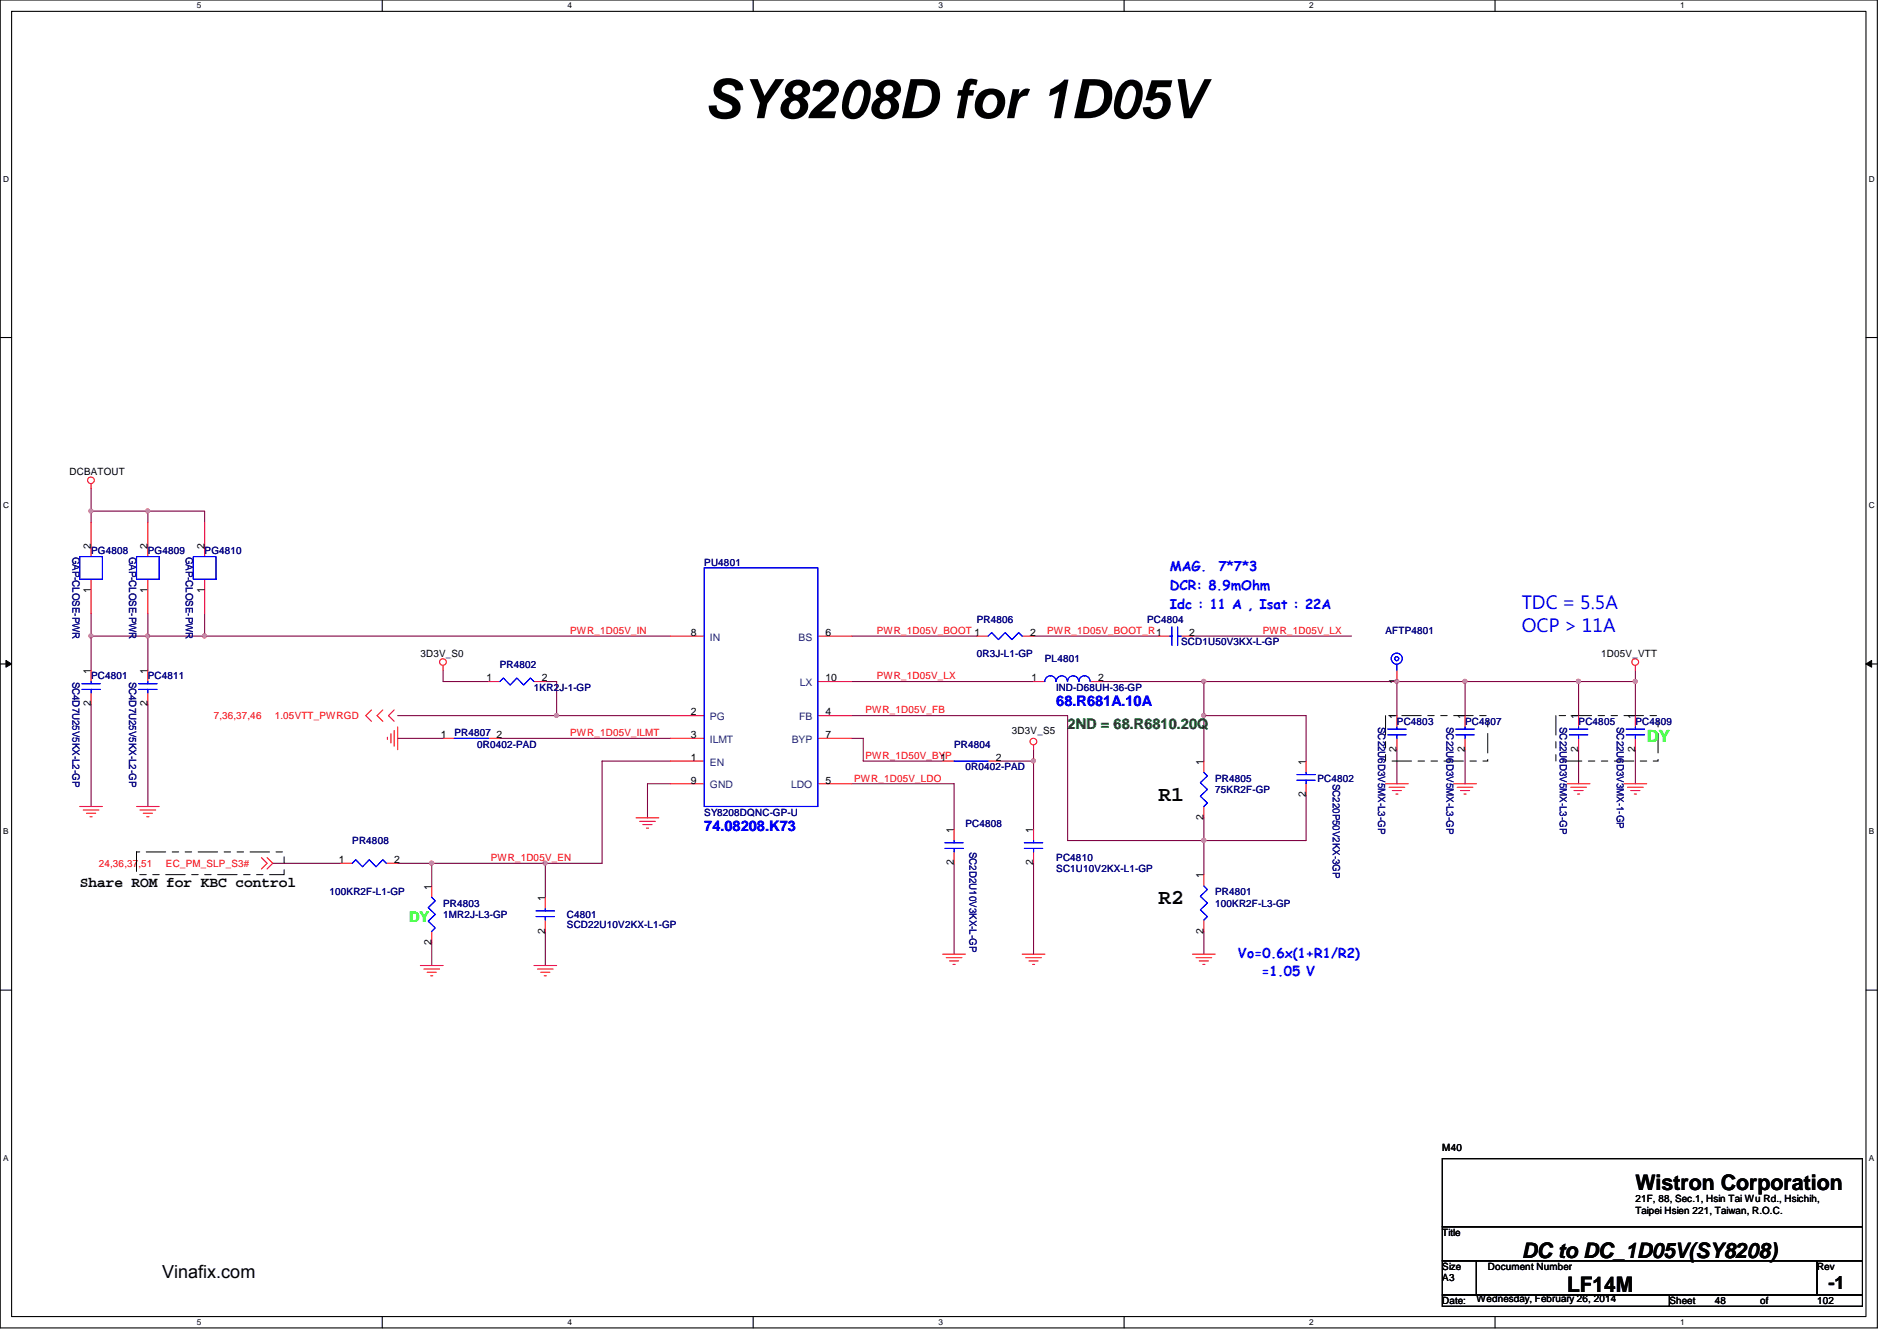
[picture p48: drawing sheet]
<svg xmlns="http://www.w3.org/2000/svg" width="297mm" height="210mm" viewBox="0 0 297 210" stroke-linecap="round" stroke-linejoin="round" font-family="sans-serif">
<defs><g id="words">
<text font-size="8.5" x="110.3" y="18.5">SY8208D for 1D05V</text>
<g font-size="3.3">
<text x="181.4" y="125.4">R1</text>
<text x="181.4" y="141.4">R2</text>
<text x="256.1" y="186.3">Wistron Corporation</text>
<text x="238.3" y="196.8">DC to DC_1D05V(SY8208)</text>
<text x="245.4" y="202.3">LF14M</text>
</g>
<g font-size="2.8" fill="#00f">
<text x="238.3" y="95.3">TDC = 5.5A</text>
<text x="238.3" y="98.9">OCP &gt; 11A</text>
</g>
<g font-size="2.8">
<text x="25.4" y="200.1">Vinafix.com</text>
<text x="286.3" y="201.8">-1</text>
</g>
<text font-size="2.6" fill="#0f0" x="257.8" y="116.2">DY</text>
<g font-size="2.3" fill="#00f">
<text x="165.4" y="110.6">68.R681A.10A</text>
<text x="110.3" y="130.1">74.08208.K73</text>
</g>
<text font-size="2.3" fill="#008000" x="167.2" y="114.1">2ND = 68.R6810.20Q</text>
<text font-size="2.3" x="12.5" y="138.8">Share ROM for KBC control</text>
<text font-size="2.3" fill="#0f0" x="64" y="144.4">DY</text>
<g font-size="2.1" fill="#00f">
<text x="183.2" y="89.5">MAG.</text>
<text x="190.8" y="89.5">7*7*3</text>
<text x="183.2" y="92.4">DCR: 8.9mOhm</text>
<text x="183.2" y="95.3">Idc : 11 A , Isat : 22A</text>
<text x="193.8" y="149.9">Vo=0.6x(1+R1/R2)</text>
<text x="197.5" y="152.8">=1.05 V</text>
</g>
<g font-size="1.6">
<text x="10.9" y="74.3">DCBATOUT</text>
<text x="14.2" y="85.9" transform="rotate(-90 14.2 85.9)">2</text>
<text x="23.1" y="85.9" transform="rotate(-90 23.1 85.9)">2</text>
<text x="32" y="85.9" transform="rotate(-90 32 85.9)">2</text>
<text x="14.2" y="92.8" transform="rotate(-90 14.2 92.8)">1</text>
<text x="23.1" y="92.8" transform="rotate(-90 23.1 92.8)">1</text>
<text x="32" y="92.8" transform="rotate(-90 32 92.8)">1</text>
<text x="108.2" y="99.5">8</text>
<text x="129.3" y="99.5">6</text>
<text x="161.3" y="99.5">2</text>
<text x="186.2" y="99.5">2</text>
<text x="14.2" y="105.5" transform="rotate(-90 14.2 105.5)">1</text>
<text x="23.1" y="105.5" transform="rotate(-90 23.1 105.5)">1</text>
<text x="65.8" y="102.8">3D3V_S0</text>
<text x="76.2" y="106.6">1</text>
<text x="84.8" y="106.6">2</text>
<text x="129.3" y="106.6">10</text>
<text x="161.5" y="106.6">1</text>
<text x="172" y="106.6">2</text>
<text x="218.7" y="107" transform="rotate(-90 218.7 107)">1</text>
<text x="250.7" y="102.8">1D05V_VTT</text>
<text x="14.2" y="110.6" transform="rotate(-90 14.2 110.6)">2</text>
<text x="23.1" y="110.6" transform="rotate(-90 23.1 110.6)">2</text>
<text x="108.2" y="112">2</text>
<text x="129.3" y="112">4</text>
<text x="218.7" y="112.6" transform="rotate(-90 218.7 112.6)">1</text>
<text x="229.4" y="112.6" transform="rotate(-90 229.4 112.6)">1</text>
<text x="247.1" y="112.6" transform="rotate(-90 247.1 112.6)">1</text>
<text x="256" y="112.6" transform="rotate(-90 256 112.6)">1</text>
<text x="69" y="115.5">1</text>
<text x="77.7" y="115.5">2</text>
<text x="108.2" y="119.1">1</text>
<text x="108.2" y="115.5">3</text>
<text x="129.3" y="115.5">7</text>
<text x="147.3" y="119.1">1</text>
<text x="156" y="119.1">2</text>
<text x="158.5" y="114.9">3D3V_S5</text>
<text x="188.5" y="119.7" transform="rotate(-90 188.5 119.7)">1</text>
<text x="204.5" y="119.7" transform="rotate(-90 204.5 119.7)">1</text>
<text x="218.7" y="117.7" transform="rotate(-90 218.7 117.7)">2</text>
<text x="229.4" y="117.7" transform="rotate(-90 229.4 117.7)">2</text>
<text x="247.1" y="117.7" transform="rotate(-90 247.1 117.7)">2</text>
<text x="256" y="117.7" transform="rotate(-90 256 117.7)">2</text>
<text x="108.2" y="122.6">9</text>
<text x="129.3" y="122.6">5</text>
<text x="204.5" y="124.8" transform="rotate(-90 204.5 124.8)">2</text>
<text x="149.3" y="130.3" transform="rotate(-90 149.3 130.3)">1</text>
<text x="161.8" y="130.3" transform="rotate(-90 161.8 130.3)">1</text>
<text x="188.5" y="128.4" transform="rotate(-90 188.5 128.4)">2</text>
<text x="53" y="135.1">1</text>
<text x="61.7" y="135.1">2</text>
<text x="149.3" y="135.5" transform="rotate(-90 149.3 135.5)">2</text>
<text x="161.8" y="135.5" transform="rotate(-90 161.8 135.5)">2</text>
<text x="188.5" y="137.5" transform="rotate(-90 188.5 137.5)">1</text>
<text x="67.6" y="139.2" transform="rotate(-90 67.6 139.2)">1</text>
<text x="85.3" y="141" transform="rotate(-90 85.3 141)">1</text>
<text x="67.6" y="147.9" transform="rotate(-90 67.6 147.9)">2</text>
<text x="85.3" y="146.1" transform="rotate(-90 85.3 146.1)">2</text>
<text x="188.5" y="146.1" transform="rotate(-90 188.5 146.1)">2</text>
<text x="225.8" y="180.1">M40</text>
<text x="256.1" y="188.1">21F, 88, Sec.1, Hsin Tai Wu Rd., Hsichih,</text>
<text x="256.1" y="189.9">Taipei Hsien 221, Taiwan, R.O.C.</text>
<text x="225.8" y="193.5">Title</text>
<text x="225.8" y="198.8">Size</text>
<text x="225.8" y="200.6">A3</text>
<text x="231.2" y="203.8">Wednesday, February 26, 2014</text>
<text x="233" y="198.8">Document Number</text>
<text x="284.5" y="198.8">Rev</text>
<text x="225.8" y="204.1">Date:</text>
<text x="261.4" y="204.1">Sheet</text>
<text x="268.5" y="204.1">48</text>
<text x="275.6" y="204.1">of</text>
<text x="284.5" y="204.1">102</text>
</g>
<g font-size="1.6" fill="#000080">
<text x="11.3" y="87.1" transform="rotate(90 11.3 87.1)">GAP-CLOSE-PWR</text>
<text x="14.3" y="86.8">PG4808</text>
<text x="20.2" y="87.1" transform="rotate(90 20.2 87.1)">GAP-CLOSE-PWR</text>
<text x="23.2" y="86.8">PG4809</text>
<text x="29.1" y="87.1" transform="rotate(90 29.1 87.1)">GAP-CLOSE-PWR</text>
<text x="32" y="86.8">PG4810</text>
<text x="110.3" y="88.6">PU4801</text>
<text x="152.9" y="97.5">PR4806</text>
<text x="179.6" y="97.5">PC4804</text>
<text x="185" y="101">SCD1U50V3KX-L-GP</text>
<text x="217" y="99.2">AFTP4801</text>
<text x="11.3" y="106.7" transform="rotate(90 11.3 106.7)">SC4D7U25V5KX-L2-GP</text>
<text x="14.3" y="106.3">PC4801</text>
<text x="20.2" y="106.7" transform="rotate(90 20.2 106.7)">SC4D7U25V5KX-L2-GP</text>
<text x="23.2" y="106.3">PC4811</text>
<text x="78.3" y="104.6">PR4802</text>
<text x="152.9" y="102.8">0R3J-L1-GP</text>
<text x="163.6" y="103.7">PL4801</text>
<text x="83.6" y="108.1">1KR2J-1-GP</text>
<text x="165.4" y="108.1">IND-D68UH-36-GP</text>
<text x="215.8" y="113.8" transform="rotate(90 215.8 113.8)">SC22U6D3V5MX-L3-GP</text>
<text x="218.7" y="113.5">PC4803</text>
<text x="226.5" y="113.8" transform="rotate(90 226.5 113.8)">SC22U6D3V5MX-L3-GP</text>
<text x="229.4" y="113.5">PC4807</text>
<text x="244.3" y="113.8" transform="rotate(90 244.3 113.8)">SC22U6D3V5MX-L3-GP</text>
<text x="247.2" y="113.5">PC4805</text>
<text x="253.2" y="113.8" transform="rotate(90 253.2 113.8)">SC22U6D3V3MX-1-GP</text>
<text x="256.1" y="113.5">PC4809</text>
<text x="71.2" y="115.2">PR4807</text>
<text x="74.7" y="117">0R0402-PAD</text>
<text x="149.4" y="117">PR4804</text>
<text x="151.2" y="120.6">0R0402-PAD</text>
<text x="190.3" y="122.3">PR4805</text>
<text x="190.3" y="124.1">75KR2F-GP</text>
<text x="206.3" y="122.3">PC4802</text>
<text x="208.7" y="122.7" transform="rotate(90 208.7 122.7)">SC220P50V2KX-3GP</text>
<text x="110.3" y="127.7">SY8208DQNC-GP-U</text>
<text x="151.2" y="129.5">PC4808</text>
<text x="55.2" y="132.1">PR4808</text>
<text x="151.8" y="133.3" transform="rotate(90 151.8 133.3)">SC2D2U10V3KX-L-GP</text>
<text x="165.4" y="134.8">PC4810</text>
<text x="165.4" y="136.6">SC1U10V2KX-L1-GP</text>
<text x="51.6" y="140.1">100KR2F-L1-GP</text>
<text x="69.4" y="141.9">PR4803</text>
<text x="69.4" y="143.7">1MR2J-L3-GP</text>
<text x="88.8" y="143.7">C4801</text>
<text x="190.3" y="140.1">PR4801</text>
<text x="190.3" y="141.9">100KR2F-L3-GP</text>
<text x="88.8" y="145.3">SCD22U10V2KX-L1-GP</text>
</g>
<g font-size="1.6" fill="#f00">
<text x="89.3" y="99.2">PWR_1D05V_IN</text>
<text x="137.3" y="99.2">PWR_1D05V_BOOT 1</text>
<text x="164" y="99.2">PWR_1D05V_BOOT_R1</text>
<text x="197.7" y="99.2">PWR_1D05V_LX</text>
<text x="137.3" y="106.3">PWR_1D05V_LX</text>
<text x="33.5" y="112.6">7,36,37,46</text>
<text x="43" y="112.6">1.05VTT_PWRGD</text>
<text x="135.5" y="111.7">PWR_1D05V_FB</text>
<text x="89.3" y="115.2">PWR_1D05V_ILMT</text>
<text x="135.5" y="118.8">PWR_1D50V_BYP</text>
<text x="133.7" y="122.3">PWR_1D05V_LDO</text>
<text x="15.5" y="135.7">24,36,37,51</text>
<text x="26" y="135.7">EC_PM_SLP_S3#</text>
<text x="76.8" y="134.8">PWR_1D05V_EN</text>
</g>
<g font-size="1.6" fill="#004080">
<text x="111.2" y="100.3">IN</text>
<text x="125" y="100.3">BS</text>
<text x="125.2" y="107.4">LX</text>
<text x="111.2" y="112.7">PG</text>
<text x="125.1" y="112.7">FB</text>
<text x="111.2" y="119.8">EN</text>
<text x="111.2" y="116.3">ILMT</text>
<text x="124" y="116.3">BYP</text>
<text x="111.2" y="123.4">GND</text>
<text x="123.9" y="123.4">LDO</text>
</g>
<g font-size="1.3">
<text x="30.8" y="1.3">5</text>
<text x="88.9" y="1.3">4</text>
<text x="146.9" y="1.3">3</text>
<text x="205" y="1.3">2</text>
<text x="263.1" y="1.3">1</text>
<text x=".5" y="28.4">D</text>
<text x="292.6" y="28.4">D</text>
<text x=".5" y="79.5">C</text>
<text x="292.6" y="79.5">C</text>
<text x=".5" y="130.6">B</text>
<text x="292.6" y="130.6">B</text>
<text x=".5" y="181.7">A</text>
<text x="292.6" y="181.7">A</text>
<text x="30.8" y="207.4">5</text>
<text x="88.9" y="207.4">4</text>
<text x="146.9" y="207.4">3</text>
<text x="205" y="207.4">2</text>
<text x="263.1" y="207.4">1</text>
</g>
</g></defs>
<path d="M0 0h294v207.9h-294zM1.8 1.8h290.4v204.3h-290.4z" fill="none" stroke="#000" stroke-width=".17"/>
<g fill="#fff">
<path d="M30.8 .2h.7v1.4h-.7z"/>
<path d="M30.8 206.2h.7v1.4h-.7z"/>
</g>
<path d="M59.9 0v1.8M59.9 206.1v1.8" fill="none" stroke="#000" stroke-width=".17"/>
<g fill="#fff">
<path d="M88.9 .2h.6v1.4h-.6z"/>
<path d="M88.9 206.2h.6v1.4h-.6z"/>
</g>
<path d="M117.9 0v1.8M117.9 206.1v1.8" fill="none" stroke="#000" stroke-width=".17"/>
<g fill="#fff">
<path d="M146.9 .2h.7v1.4h-.7z"/>
<path d="M146.9 206.2h.7v1.4h-.7z"/>
</g>
<path d="M176 0v1.8M176 206.1v1.8" fill="none" stroke="#000" stroke-width=".17"/>
<g fill="#fff">
<path d="M205 .2h.7v1.4h-.7z"/>
<path d="M205 206.2h.7v1.4h-.7z"/>
</g>
<path d="M234.1 0v1.8M234.1 206.1v1.8" fill="none" stroke="#000" stroke-width=".17"/>
<g fill="#fff">
<path d="M263.1 .2h.7v1.4h-.7z"/>
<path d="M263.1 206.2h.7v1.4h-.7z"/>
<path d="M.5 27.3h.9v1.4h-.9z"/>
<path d="M292.6 27.3h.9v1.4h-.9z"/>
<path d="M.5 78.4h.9v1.4h-.9z"/>
<path d="M292.6 78.4h.9v1.4h-.9z"/>
</g>
<path d="M0 52.8h1.8M292.2 52.8h1.8" fill="none" stroke="#000" stroke-width=".17"/>
<g fill="#fff">
<path d="M.5 129.5h.8v1.4h-.8z"/>
<path d="M292.6 129.5h.9v1.4h-.9z"/>
</g>
<path d="M0 103.9h1.8M292.2 103.9h1.8" fill="none" stroke="#000" stroke-width=".17"/>
<path d="M.9 103.4l.9 .5-.9 .5zM292.2 103.9l.9-.5v1z" fill="#000"/>
<path d="M.9 103.4l.9 .5-.9 .5zM292.2 103.9l.9-.5v1z" fill="none" stroke="#000" stroke-width=".16"/>
<g fill="#fff">
<path d="M.5 180.5h.8v1.4h-.8z"/>
<path d="M292.6 180.5h.9v1.4h-.9z"/>
</g>
<path d="M0 155h1.8M292.2 155h1.8" fill="none" stroke="#000" stroke-width=".17"/>
<path d="M218.7 106.7h10.7M85.4 145.8v5.3" fill="none" stroke="#800040" stroke-width=".17"/>
<circle cx="218.7" cy="106.7" r=".32" fill="#f0f"/>
<circle cx="218.7" cy="106.7" r=".32" fill="none" stroke="#f0f" stroke-width=".17"/>
<path d="M188.5 106.7h30.2" fill="none" stroke="#800040" stroke-width=".17"/>
<circle cx="188.5" cy="106.7" r=".32" fill="#f0f"/>
<circle cx="188.5" cy="106.7" r=".32" fill="none" stroke="#f0f" stroke-width=".17"/>
<path d="M229.4 106.7h17.8" fill="none" stroke="#800040" stroke-width=".17"/>
<circle cx="247.2" cy="106.7" r=".32" fill="#f0f"/>
<circle cx="247.2" cy="106.7" r=".32" fill="none" stroke="#f0f" stroke-width=".17"/>
<circle cx="229.4" cy="106.7" r=".32" fill="#f0f"/>
<circle cx="229.4" cy="106.7" r=".32" fill="none" stroke="#f0f" stroke-width=".17"/>
<path d="M62.3 112h24.9M87.2 106.7v5.3M87.2 112h17.7" fill="none" stroke="#800040" stroke-width=".17"/>
<circle cx="87.1" cy="112" r=".32" fill="#f0f"/>
<circle cx="87.1" cy="112" r=".32" fill="none" stroke="#f0f" stroke-width=".17"/>
<path d="M78.3 115.6h26.6M133.4 115.6h1.8v3.5M156.5 119.1h5.3v10.7M247.2 117.3v5.4M247.2 106.7v5.3M256.1 117.3v5.4M133.4 122.7h16v7.1" fill="none" stroke="#800040" stroke-width=".17"/>
<circle cx="161.8" cy="119.1" r=".32" fill="#f0f"/>
<circle cx="161.8" cy="119.1" r=".32" fill="none" stroke="#f0f" stroke-width=".17"/>
<g fill="none" stroke="#800040" stroke-width=".17">
<path d="M14.3 99.6h8.9M23.2 80h8.8v1.8M133.4 99.6h19.5M161.8 99.6h19.6M186.7 99.6h24.9M14.3 110.2v16M23.2 110.2v16M62.3 115.6h7.1M69.4 104.9v1.8h7.1M135.2 119.1h12.4M172.5 106.7h16M188.5 112v7.1"/>
<path d="M67.6 135.1v3.6M101.4 122.7h3.5M149.4 135.1v14.3M161.8 135.1v14.3M67.6 147.6v3.5"/>
</g>
<circle cx="188.5" cy="112" r=".32" fill="#f0f"/>
<circle cx="188.5" cy="112" r=".32" fill="none" stroke="#f0f" stroke-width=".17"/>
<path d="M23.2 80v1.8M32 96v3.6M94.3 119.1v16M62.3 135.1h5.3" fill="none" stroke="#800040" stroke-width=".17"/>
<circle cx="32" cy="99.5" r=".32" fill="#f0f"/>
<circle cx="32" cy="99.5" r=".32" fill="none" stroke="#f0f" stroke-width=".17"/>
<path d="M85.4 135.1h8.9" fill="none" stroke="#800040" stroke-width=".17"/>
<circle cx="85.4" cy="135.1" r=".32" fill="#f0f"/>
<circle cx="85.4" cy="135.1" r=".32" fill="none" stroke="#f0f" stroke-width=".17"/>
<path d="M23.2 99.6v5.3M133.4 106.7h28.4M188.5 128v3.6" fill="none" stroke="#800040" stroke-width=".17"/>
<circle cx="23.1" cy="99.5" r=".32" fill="#f0f"/>
<circle cx="23.1" cy="99.5" r=".32" fill="none" stroke="#f0f" stroke-width=".17"/>
<path d="M14.3 80v1.8M14.3 96v3.6M23.2 96v3.6M218.7 106.7v5.3M218.7 117.3v5.4M229.4 117.3v5.4" fill="none" stroke="#800040" stroke-width=".17"/>
<circle cx="14.2" cy="99.5" r=".32" fill="#f0f"/>
<circle cx="14.2" cy="99.5" r=".32" fill="none" stroke="#f0f" stroke-width=".17"/>
<path d="M14.3 76.5v3.5M204.5 124.5v7.1h-16" fill="none" stroke="#800040" stroke-width=".17"/>
<circle cx="188.5" cy="131.5" r=".32" fill="#f0f"/>
<circle cx="188.5" cy="131.5" r=".32" fill="none" stroke="#f0f" stroke-width=".17"/>
<path d="M14.3 99.6v5.3M14.3 80h8.9M23.2 99.6h81.7M133.4 112h33.8M188.5 106.7v5.3h16M42.7 135.1h10.7M188.5 131.6v5.3" fill="none" stroke="#800040" stroke-width=".17"/>
<circle cx="23.1" cy="80" r=".32" fill="#f0f"/>
<circle cx="23.1" cy="80" r=".32" fill="none" stroke="#f0f" stroke-width=".17"/>
<circle cx="14.2" cy="80" r=".32" fill="#f0f"/>
<circle cx="14.2" cy="80" r=".32" fill="none" stroke="#f0f" stroke-width=".17"/>
<path d="M94.3 119.1h10.6M167.2 112v19.6h21.3M204.5 112v7.1M229.4 106.7v5.3M256.1 104.9v1.8" fill="none" stroke="#800040" stroke-width=".17"/>
<circle cx="188.5" cy="131.5" r=".32" fill="#f0f"/>
<circle cx="188.5" cy="131.5" r=".32" fill="none" stroke="#f0f" stroke-width=".17"/>
<path d="M85.4 106.7h1.8M161.8 117.3v1.8M247.2 106.7h8.9v5.3M101.4 122.7v5.3M188.5 145.8v3.6" fill="none" stroke="#800040" stroke-width=".17"/>
<circle cx="256" cy="106.7" r=".32" fill="#f0f"/>
<circle cx="256" cy="106.7" r=".32" fill="none" stroke="#f0f" stroke-width=".17"/>
<circle cx="247.2" cy="106.7" r=".32" fill="#f0f"/>
<circle cx="247.2" cy="106.7" r=".32" fill="none" stroke="#f0f" stroke-width=".17"/>
<path d="M67.6 135.1h17.8" fill="none" stroke="#800040" stroke-width=".17"/>
<circle cx="67.6" cy="135.1" r=".32" fill="#f0f"/>
<circle cx="67.6" cy="135.1" r=".32" fill="none" stroke="#f0f" stroke-width=".17"/>
<path d="M85.4 135.1v5.4" fill="none" stroke="#800040" stroke-width=".17"/>
<g fill="none" stroke="#f00" stroke-width=".17">
<path d="M14.3 75.7v.8M14.3 81.8v5.3M14.3 90.7v5.3M23.2 81.8v5.3M23.2 90.7v5.3M32 81.8v5.3M32 90.7v5.3M104.9 99.6h5.4M128.1 99.6h5.3M152.9 99.6h1.8M160.1 99.6h1.7M181.4 99.6h1.8"/>
<path d="M185 99.6h1.7M14.3 104.9v1.8M14.3 108.5v1.7M23.2 104.9v1.8M23.2 108.5v1.7M58.2 111.1l-.9 .9 .9 .9M59.9 111.1l-.8 .9 .8 .9M60.7 115.4v.3M61.2 114.9v1.4M61.7 111.1l-.9 .9 .9 .9M61.7 114.3v2.5M62.3 113.8v3.5"/>
<path d="M69.4 104.2v.7M69.4 115.6h1.8M76.5 115.6h1.8M76.5 106.7h1.8M83.6 106.7h1.8M104.9 119.1h5.4M104.9 112h5.4M104.9 115.6h5.4M128.1 112h5.3M128.1 115.6h5.3M128.1 106.7h5.3M147.6 119.1h1.8"/>
<path d="M154.7 119.1h1.8M161.8 116.6v.7M161.8 106.7h1.8M170.7 106.7h1.8M188.5 119.1v1.8M204.5 119.1v1.8M218.7 104.9v1.8M218.7 112v1.8M218.7 115.6v1.7M229.4 112v1.8M229.4 115.6v1.7M247.2 112v1.8"/>
<path d="M247.2 115.6v1.7M256.1 104.2v.7M256.1 112v1.8M256.1 115.6v1.7M12.5 126.2h3.5M13 126.8h2.5M13.5 127.3h1.5M14.1 127.8h.3M21.4 126.2h3.5M21.9 126.8h2.5M22.4 127.3h1.5M23 127.8h.3"/>
<path d="M40.9 134.2l.9 .9-.9 .9M41.8 134.2l.9 .9-.9 .9M53.4 135.1h1.8M60.5 135.1h1.8M67.6 138.7v1.8M99.6 128h3.6M100.2 128.6h2.4M100.7 129.1h1.4M101.2 129.6h.4M104.9 122.7h5.4M128.1 122.7h5.3M149.4 129.8v1.8"/>
<path d="M149.4 133.3v1.8M161.8 129.8v1.8M161.8 133.3v1.8M188.5 126.2v1.8M188.5 136.9v1.8M204.5 122.7v1.8M217 122.7h3.5M217.5 123.2h2.5M218 123.7h1.5M218.6 124.3h.3M227.6 122.7h3.6M228.2 123.2h2.4"/>
<path d="M228.7 123.7h1.4M229.2 124.3h.4M245.4 122.7h3.6M246 123.2h2.4M246.5 123.7h1.4M247 124.3h.4M254.3 122.7h3.5M254.8 123.2h2.5M255.4 123.7h1.4M255.9 124.3h.3M65.8 151.1h3.6M66.4 151.7h2.4"/>
<path d="M66.9 152.2h1.4M67.4 152.7h.4M67.6 145.8v1.8M83.6 151.1h3.6M84.2 151.7h2.4M84.7 152.2h1.4M85.2 152.7h.4M85.4 140.5v1.7M85.4 144v1.8M147.6 149.4h3.6M148.2 149.9h2.4M148.7 150.4h1.4"/>
<path d="M149.2 151h.4M160.1 149.4h3.5M160.6 149.9h2.5M161.1 150.4h1.5M161.7 151h.3M186.7 149.4h3.6M187.3 149.9h2.4M187.8 150.4h1.4M188.3 151h.4M188.5 144v1.8"/>
<circle cx="14.2" cy="75.2" r=".52"/>
<circle cx="69.4" cy="103.6" r=".52"/>
<circle cx="161.8" cy="116.1" r=".52"/>
<circle cx="256.1" cy="103.6" r=".52"/>
</g>
<path d="M225.8 181.4h65.8v10.6h-65.8zM225.8 192h65.8v5.4h-65.8zM225.8 197.4h5.4v5.3h-5.4zM231.2 197.4h53.3v5.3h-53.3zM284.5 197.4h7.1v5.3h-7.1zM225.8 202.7h35.6v1.8h-35.6zM261.4 202.7h30.2v1.8h-30.2z" fill="none" stroke="#000" stroke-width=".17"/>
<path d="M217 112h16v7.1h-16zM243.6 112h16v7.1h-16zM21.4 133.3h23.1v3.6h-23.1z" fill="none" stroke="#000" stroke-width=".16" stroke-dasharray="3 1 1 1 1 1"/>
<g fill="none" stroke="#00f" stroke-width=".17">
<path d="M12.5 87.1h3.5v3.6h-3.5zM21.4 87.1h3.5v3.6h-3.5zM30.3 87.1h3.5v3.6h-3.5zM110.3 88.9h17.8v37.3h-17.8zM154.7 99.6l.6-.6 1 1.1 1.1-1.1 1.1 1.1 1-1.1 .6 .6M183.2 99.6h.3M183.5 98.1v2.9M184.4 99.6h.6M184.4 98.1v2.9M12.8 107h2.9M12.8 107.9h2.9M14.3 106.7v.3"/>
<path d="M14.3 107.9v.6M21.7 107h2.9M21.7 107.9h2.9M23.2 106.7v.3M23.2 107.9v.6M71.2 115.6h5.3M78.3 106.7l.5-.6 1.1 1.1 1-1.1 1.1 1.1 1.1-1.1 .5 .6M149.4 119.1h5.3M165.4 106.7a.87 .87 0 0 0-.9-.9 .87 .87 0 0 0-.9 .9M167.1 106.7a.87 .87 0 0 0-.8-.9 .87 .87 0 0 0-.9 .9M168.9 106.7a.87 .87 0 0 0-.9-.9 .87 .87 0 0 0-.8 .9M170.7 106.7a.87 .87 0 0 0-.9-.9 .87 .87 0 0 0-.9 .9"/>
<path d="M217.3 115h2.9M217.3 114.1h2.9M218.7 113.8v.3M218.7 115v.6M218.7 104v.9M228 114.1h2.8M228 115h2.8M229.4 113.8v.3M229.4 115v.6M245.7 115h2.9M245.7 114.1h2.9M247.2 113.8v.3"/>
<path d="M247.2 115v.6M254.6 114.1h2.9M254.6 115h2.9M256.1 113.8v.3M256.1 115v.6M55.2 135.1l.5-.5 1.1 1.1 1-1.1 1.1 1.1 1-1.1 .6 .5M148 132.8h2.8M148 131.9h2.8M149.4 131.6v.3M149.4 132.8v.5M160.4 131.9h2.9M160.4 132.8h2.9"/>
<path d="M161.8 131.6v.3M161.8 132.8v.5M188.5 138.7l.6 .5-1.1 1.1 1.1 1.1-1.1 1 1.1 1.1-.6 .5M188.5 120.9l.6 .6-1.1 1 1.1 1.1-1.1 1 1.1 1.1-.6 .5M203.1 122.1h2.8M203.1 121.2h2.8M204.5 120.9v.3M204.5 122.1v.6M67.6 140.5l.6 .5-1.1 1.1 1.1 1-1.1 1.1 1.1 1-.6 .6M83.9 143.5h2.9M83.9 142.6h2.9M85.4 142.2v.4"/>
<path d="M85.4 143.5v.5"/>
<circle cx="218.7" cy="103.1" r=".32"/>
<circle cx="218.7" cy="103.1" r=".87"/>
</g>
<circle cx="218.7" cy="106.7" r=".32" fill="#f0f"/>
<circle cx="218.7" cy="106.7" r=".32" fill="none" stroke="#f0f" stroke-width=".17"/>
<circle cx="188.5" cy="106.7" r=".32" fill="#f0f"/>
<circle cx="188.5" cy="106.7" r=".32" fill="none" stroke="#f0f" stroke-width=".17"/>
<circle cx="247.2" cy="106.7" r=".32" fill="#f0f"/>
<circle cx="247.2" cy="106.7" r=".32" fill="none" stroke="#f0f" stroke-width=".17"/>
<circle cx="229.4" cy="106.7" r=".32" fill="#f0f"/>
<circle cx="229.4" cy="106.7" r=".32" fill="none" stroke="#f0f" stroke-width=".17"/>
<circle cx="87.1" cy="112" r=".32" fill="#f0f"/>
<circle cx="87.1" cy="112" r=".32" fill="none" stroke="#f0f" stroke-width=".17"/>
<circle cx="161.8" cy="119.1" r=".32" fill="#f0f"/>
<circle cx="161.8" cy="119.1" r=".32" fill="none" stroke="#f0f" stroke-width=".17"/>
<circle cx="188.5" cy="112" r=".32" fill="#f0f"/>
<circle cx="188.5" cy="112" r=".32" fill="none" stroke="#f0f" stroke-width=".17"/>
<circle cx="32" cy="99.5" r=".32" fill="#f0f"/>
<circle cx="32" cy="99.5" r=".32" fill="none" stroke="#f0f" stroke-width=".17"/>
<circle cx="85.4" cy="135.1" r=".32" fill="#f0f"/>
<circle cx="85.4" cy="135.1" r=".32" fill="none" stroke="#f0f" stroke-width=".17"/>
<circle cx="23.1" cy="99.5" r=".32" fill="#f0f"/>
<circle cx="23.1" cy="99.5" r=".32" fill="none" stroke="#f0f" stroke-width=".17"/>
<circle cx="14.2" cy="99.5" r=".32" fill="#f0f"/>
<circle cx="14.2" cy="99.5" r=".32" fill="none" stroke="#f0f" stroke-width=".17"/>
<circle cx="188.5" cy="131.5" r=".32" fill="#f0f"/>
<circle cx="188.5" cy="131.5" r=".32" fill="none" stroke="#f0f" stroke-width=".17"/>
<circle cx="23.1" cy="80" r=".32" fill="#f0f"/>
<circle cx="23.1" cy="80" r=".32" fill="none" stroke="#f0f" stroke-width=".17"/>
<circle cx="14.2" cy="80" r=".32" fill="#f0f"/>
<circle cx="14.2" cy="80" r=".32" fill="none" stroke="#f0f" stroke-width=".17"/>
<circle cx="188.5" cy="131.5" r=".32" fill="#f0f"/>
<circle cx="188.5" cy="131.5" r=".32" fill="none" stroke="#f0f" stroke-width=".17"/>
<circle cx="256" cy="106.7" r=".32" fill="#f0f"/>
<circle cx="256" cy="106.7" r=".32" fill="none" stroke="#f0f" stroke-width=".17"/>
<circle cx="247.2" cy="106.7" r=".32" fill="#f0f"/>
<circle cx="247.2" cy="106.7" r=".32" fill="none" stroke="#f0f" stroke-width=".17"/>
<circle cx="67.6" cy="135.1" r=".32" fill="#f0f"/>
<circle cx="67.6" cy="135.1" r=".32" fill="none" stroke="#f0f" stroke-width=".17"/>
<use href="#words"/>
</svg>
